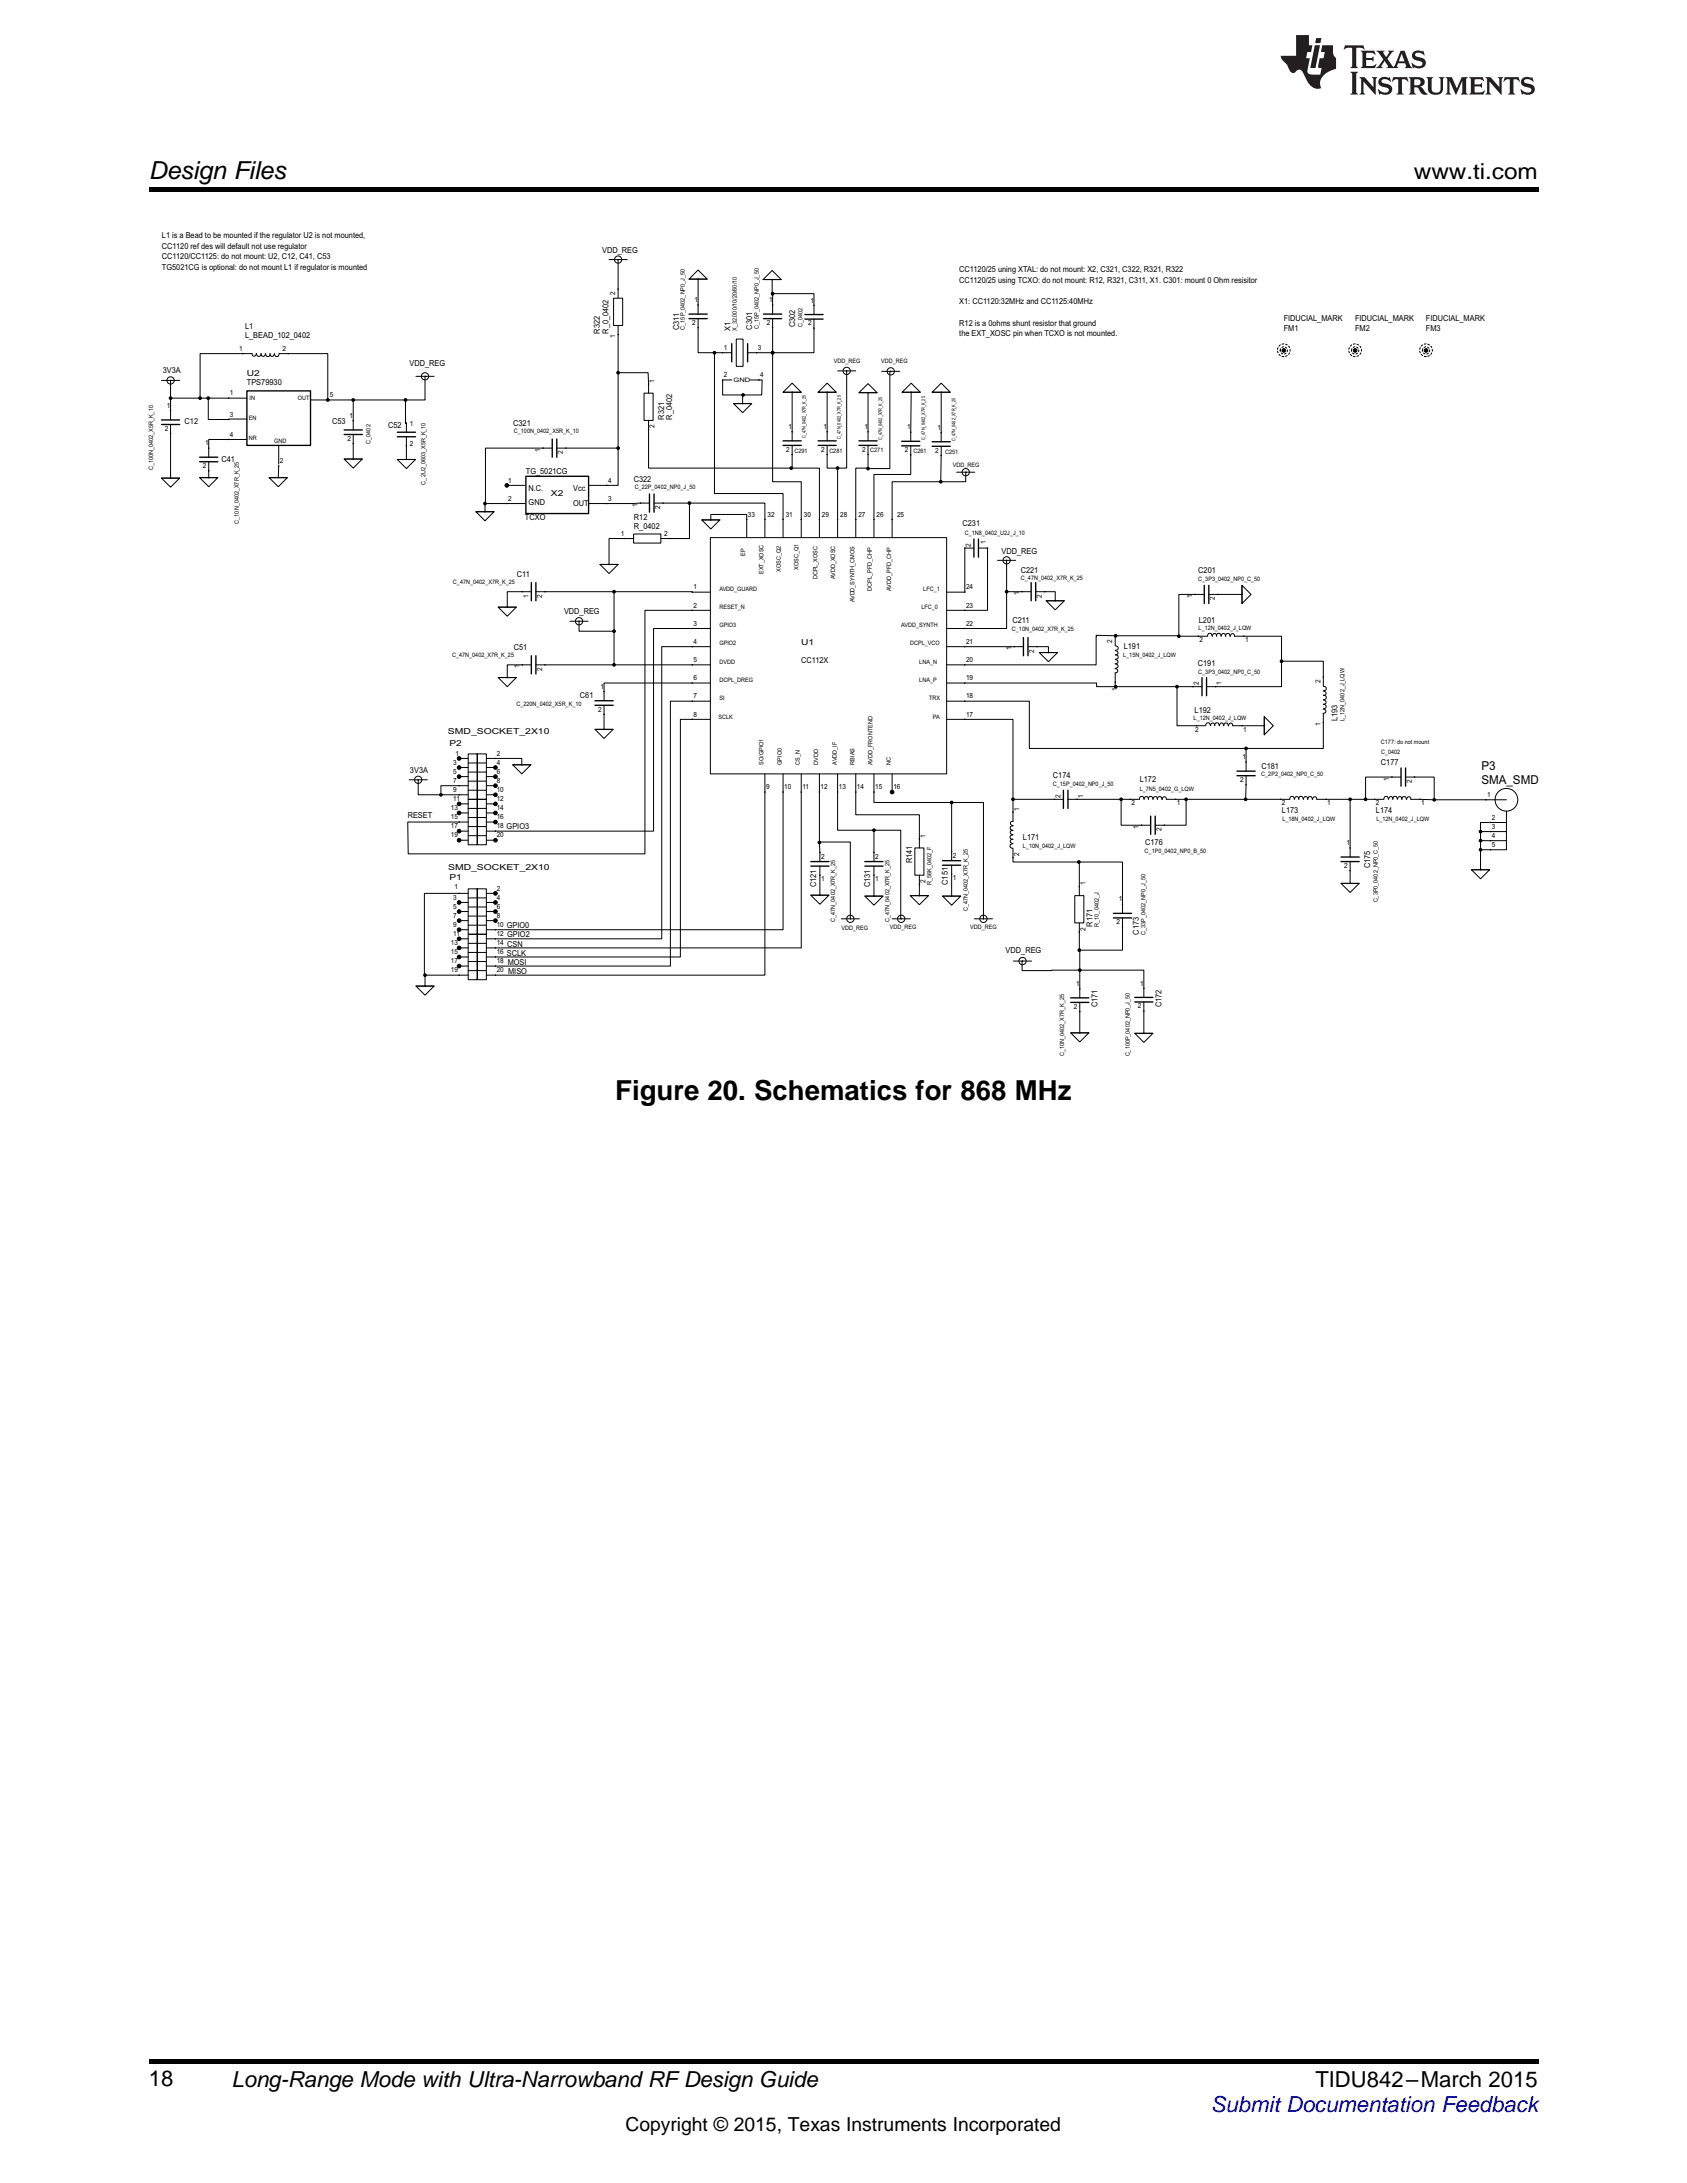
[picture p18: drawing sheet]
<svg xmlns="http://www.w3.org/2000/svg" width="216mm" height="279mm" viewBox="0 0 216 279" stroke-linecap="round" stroke-linejoin="round" font-family="sans-serif">
<defs><g id="words">
<text font-size="3.5" x="78.7" y="140.8">Figure 20. Schematics for 868 MHz</text>
<text font-size="3.2" x="19" y="23">Design Files</text>
<g font-size="2.8">
<text x="180.9" y="23">www.ti.com</text>
<text x="19" y="267">18</text>
<text x="29.6" y="267.1">Long-Range Mode with Ultra-Narrowband RF Design Guide</text>
<text x="168.3" y="267.1">TIDU842–March 2015</text>
</g>
<text font-size="2.8" fill="#00f" x="155" y="270.4">Submit Documentation Feedback</text>
<text font-size="2.5" x="80" y="272.7">Copyright © 2015, Texas Instruments Incorporated</text>
<g font-size="1.6">
<text x="189.6" y="98.5">P3</text>
<text x="189.6" y="100.3">SMA_SMD</text>
</g>
<g font-size="1">
<text x="20.7" y="30.4">L1 is a Bead to be mounted if the regulator U2 is not mounted,</text>
<text x="20.7" y="31.8">CC1120 ref des will default not use regulator</text>
<text x="20.7" y="33.2">CC1120/CC1125: do not mount: U2, C12, C41, C53</text>
<text x="20.7" y="34.6">TG5021CG is optional: do not mount L1 if regulator is mounted</text>
<text x="77.1" y="32.4">VDD_REG</text>
<text x="122.8" y="34.8">CC1120/25 uning XTAL: do not mount: X2, C321, C322, R321, R322</text>
<text x="101.8" y="41.9" transform="rotate(-90 101.8 41.9)">C302</text>
<text x="122.8" y="36.2">CC1120/25 using TCXO: do not mount: R12, R321, C311, X1. C301: mount 0 Ohm resisitor</text>
<text x="122.8" y="38.9">X1: CC1120:32MHz and CC1125:40MHz</text>
<text x="122.8" y="41.7">R12 is a 0ohms shunt resistor that ground</text>
<text x="164.3" y="41.1">FIDUCIAL_MARK</text>
<text x="173.4" y="41.1">FIDUCIAL_MARK</text>
<text x="182.5" y="41.1">FIDUCIAL_MARK</text>
<text x="20.8" y="47.7">3V3A</text>
<text x="31.4" y="42.1">L1</text>
<text x="31.4" y="43.3">L_BEAD_102_0402</text>
<text x="52.4" y="46.8">VDD_REG</text>
<text x="76.8" y="42.7" transform="rotate(-90 76.8 42.7)">R322</text>
<text x="77.9" y="42.7" transform="rotate(-90 77.9 42.7)">R_0_0402</text>
<text x="86.9" y="42.2" transform="rotate(-90 86.9 42.2)">C311</text>
<text x="93.5" y="42.4" transform="rotate(-90 93.5 42.4)">X1</text>
<text x="96.3" y="42.2" transform="rotate(-90 96.3 42.2)">C301</text>
<text x="122.8" y="43">the EXT_XOSC pin when TCXO is not mounted.</text>
<text x="164.3" y="42.3">FM1</text>
<text x="173.4" y="42.3">FM2</text>
<text x="182.5" y="42.3">FM3</text>
<text x="31.6" y="48.1">U2</text>
<text x="31.6" y="49.2">TPS79930</text>
<text x="85" y="53.7" transform="rotate(-90 85 53.7)">R321</text>
<text x="86" y="53.7" transform="rotate(-90 86 53.7)">R_0402</text>
<text x="23.6" y="54.2">C12</text>
<text x="28.3" y="59.2">C41</text>
<text x="42.5" y="54.2">C53</text>
<text x="49.7" y="54.8">C52</text>
<text x="65.7" y="54.6">C321</text>
<text x="67.3" y="60.6">TG_5021CG</text>
<text x="67.6" y="62.8">N.C.</text>
<text x="67.6" y="64.7">GND</text>
<text x="70.5" y="63.5">X2</text>
<text x="73.3" y="62.8">Vcc</text>
<text x="73.3" y="64.8">OUT</text>
<text x="81.1" y="61.7">C322</text>
<text x="67.2" y="66.6">TCXO</text>
<text x="81.1" y="66.6">R12</text>
<text x="81.1" y="67.7">R_0402</text>
<text x="123.2" y="67.3">C231</text>
<text x="128.2" y="70.9">VDD_REG</text>
<text x="66.1" y="73.9">C11</text>
<text x="130.6" y="73.4">C221</text>
<text x="153.4" y="73.3">C201</text>
<text x="65.8" y="83.2">C51</text>
<text x="72.2" y="78.6">VDD_REG</text>
<text x="102.5" y="82.5">U1</text>
<text x="129.6" y="79.8">C211</text>
<text x="143.8" y="83.1">L191</text>
<text x="153.4" y="79.7">L201</text>
<text x="74.2" y="89.3">C61</text>
<text x="102.5" y="84.9">CC112X</text>
<text x="153.3" y="85.2">C191</text>
<text x="57.3" y="93.9">SMD_SOCKET_2X10</text>
<text x="57.5" y="95.4">P2</text>
<text x="152.9" y="91.2">L192</text>
<text x="171.2" y="92.3" transform="rotate(-90 171.2 92.3)">L193</text>
<text x="52.5" y="98.9">3V3A</text>
<text x="134.7" y="99.6">C174</text>
<text x="145.9" y="100">L172</text>
<text x="161.4" y="98.4">C181</text>
<text x="176.7" y="97.9">C177</text>
<text x="52.2" y="104.7">RESET</text>
<text x="64.8" y="106.2">GPIO3</text>
<text x="130.9" y="107.5">L171</text>
<text x="164.1" y="104.1">L173</text>
<text x="176.1" y="104.1">L174</text>
<text x="57.4" y="111.3">SMD_SOCKET_2X10</text>
<text x="57.5" y="112.7">P1</text>
<text x="104.5" y="113.5" transform="rotate(-90 104.5 113.5)">C121</text>
<text x="111.4" y="113.5" transform="rotate(-90 111.4 113.5)">C131</text>
<text x="116.7" y="110.5" transform="rotate(-90 116.7 110.5)">R141</text>
<text x="121.3" y="113.3" transform="rotate(-90 121.3 113.3)">C151</text>
<text x="146.6" y="108.2">C176</text>
<text x="175.3" y="111.1" transform="rotate(-90 175.3 111.1)">C175</text>
<text x="64.9" y="118.8">GPIO0</text>
<text x="64.9" y="119.9">GPIO2</text>
<text x="139.8" y="118.6" transform="rotate(-90 139.8 118.6)">R171</text>
<text x="145.7" y="119.6" transform="rotate(-90 145.7 119.6)">C173</text>
<text x="64.9" y="122.3">SCLK</text>
<text x="64.9" y="121.2">CSN</text>
<text x="65" y="123.5">MOSI</text>
<text x="65" y="124.6">MISO</text>
<text x="128.7" y="122">VDD_REG</text>
<text x="140.5" y="128.9" transform="rotate(-90 140.5 128.9)">C171</text>
<text x="148.7" y="128.9" transform="rotate(-90 148.7 128.9)">C172</text>
</g>
<g font-size=".9">
<text x="78.7" y="37.8" transform="rotate(-90 78.7 37.8)">2</text>
<text x="88.6" y="41.6">2</text>
<text x="88.9" y="38.7">1</text>
<text x="98.1" y="41.6">2</text>
<text x="98.4" y="38.7">1</text>
<text x="103.4" y="41.6">2</text>
<text x="103.7" y="38.7">1</text>
<text x="30.6" y="44.9">1</text>
<text x="36.1" y="44.9">2</text>
<text x="78.7" y="43.3" transform="rotate(-90 78.7 43.3)">1</text>
<text x="92.6" y="44.8">1</text>
<text x="97" y="44.8">3</text>
<text x="21.4" y="52.2">1</text>
<text x="29.4" y="50.6">1</text>
<text x="29.4" y="53.3">3</text>
<text x="42.2" y="50.8">5</text>
<text x="44.7" y="53.5">1</text>
<text x="83.8" y="49" transform="rotate(-90 83.8 49)">1</text>
<text x="92.6" y="48.3">2</text>
<text x="97.3" y="48.3">4</text>
<text x="21.1" y="55.1">2</text>
<text x="26" y="59.9">2</text>
<text x="26.3" y="57">1</text>
<text x="29.4" y="55.9">4</text>
<text x="35.8" y="59.3">2</text>
<text x="44.5" y="56.4">2</text>
<text x="52.5" y="54.5">1</text>
<text x="52.5" y="57.1">2</text>
<text x="69.1" y="57.8" transform="rotate(-90 69.1 57.8)">1</text>
<text x="72.1" y="58.1" transform="rotate(-90 72.1 58.1)">2</text>
<text x="83.8" y="54.8" transform="rotate(-90 83.8 54.8)">2</text>
<text x="100.6" y="57.8">2</text>
<text x="100.9" y="54.9">1</text>
<text x="105.1" y="57.8">2</text>
<text x="105.4" y="54.9">1</text>
<text x="110.3" y="57.8">2</text>
<text x="110.6" y="54.9">1</text>
<text x="115.8" y="57.9">2</text>
<text x="116.1" y="55">1</text>
<text x="119.7" y="57.9">2</text>
<text x="120" y="55">1</text>
<text x="65" y="61.8">1</text>
<text x="65" y="64.1">2</text>
<text x="77.8" y="64.1">3</text>
<text x="77.8" y="61.8">4</text>
<text x="81.6" y="64.9" transform="rotate(-90 81.6 64.9)">1</text>
<text x="84.5" y="65.1" transform="rotate(-90 84.5 65.1)">2</text>
<text x="79.5" y="68.6">1</text>
<text x="85" y="68.6">2</text>
<text x="95.7" y="66.1">33</text>
<text x="98.2" y="66.1">32</text>
<text x="100.5" y="66.1">31</text>
<text x="102.9" y="66.1">30</text>
<text x="105.2" y="66.1">29</text>
<text x="107.5" y="66.1">28</text>
<text x="109.9" y="66.1">27</text>
<text x="112.2" y="66.1">26</text>
<text x="114.8" y="66.1">25</text>
<text x="124.2" y="70" transform="rotate(-90 124.2 70)">2</text>
<text x="126.2" y="69.7" transform="rotate(-90 126.2 69.7)">1</text>
<text x="67.6" y="76.6" transform="rotate(-90 67.6 76.6)">1</text>
<text x="69.4" y="76.5" transform="rotate(-90 69.4 76.5)">2</text>
<text x="88.7" y="75.4">1</text>
<text x="88.7" y="77.8">2</text>
<text x="123.6" y="77.8">23</text>
<text x="123.6" y="75.4">24</text>
<text x="130.4" y="76.2" transform="rotate(-90 130.4 76.2)">1</text>
<text x="133.3" y="76.5" transform="rotate(-90 133.3 76.5)">2</text>
<text x="152.6" y="76.5" transform="rotate(-90 152.6 76.5)">1</text>
<text x="155.5" y="76.8" transform="rotate(-90 155.5 76.8)">2</text>
<text x="88.7" y="80.1">3</text>
<text x="88.7" y="82.4">4</text>
<text x="123.6" y="82.4">21</text>
<text x="123.6" y="80.1">22</text>
<text x="129.4" y="83.2" transform="rotate(-90 129.4 83.2)">1</text>
<text x="132.3" y="83.5" transform="rotate(-90 132.3 83.5)">2</text>
<text x="142.4" y="82.2" transform="rotate(-90 142.4 82.2)">2</text>
<text x="153.5" y="82.2">2</text>
<text x="159.3" y="82.2">1</text>
<text x="66.5" y="85.6" transform="rotate(-90 66.5 85.6)">1</text>
<text x="69.4" y="85.8" transform="rotate(-90 69.4 85.8)">2</text>
<text x="76.8" y="88.2">1</text>
<text x="88.7" y="84.7">5</text>
<text x="88.7" y="87.1">6</text>
<text x="88.7" y="89.4">7</text>
<text x="123.6" y="89.4">18</text>
<text x="123.6" y="87.1">19</text>
<text x="123.6" y="84.7">20</text>
<text x="143" y="88.4" transform="rotate(-90 143 88.4)">1</text>
<text x="153.4" y="87.7" transform="rotate(-90 153.4 87.7)">2</text>
<text x="156.3" y="87.7" transform="rotate(-90 156.3 87.7)">1</text>
<text x="169" y="87.4" transform="rotate(-90 169 87.4)">2</text>
<text x="76.6" y="91.1">2</text>
<text x="88.7" y="91.7">8</text>
<text x="123.6" y="91.7">17</text>
<text x="152.9" y="93.7">2</text>
<text x="159.1" y="93.7">1</text>
<text x="169" y="92.9" transform="rotate(-90 169 92.9)">1</text>
<text x="58" y="97.9">3</text>
<text x="58" y="99">5</text>
<text x="58" y="100.2">7</text>
<text x="58" y="101.4">9</text>
<text x="58.3" y="96.7">1</text>
<text x="63.6" y="96.7">2</text>
<text x="63.6" y="97.9">4</text>
<text x="63.6" y="99">6</text>
<text x="63.6" y="100.2">8</text>
<text x="63.6" y="101.4">10</text>
<text x="98" y="101">9</text>
<text x="100.4" y="101">10</text>
<text x="102.7" y="101">11</text>
<text x="105" y="101">12</text>
<text x="107.4" y="101">13</text>
<text x="109.6" y="101">14</text>
<text x="112" y="101">15</text>
<text x="114.3" y="101">16</text>
<text x="158.7" y="100.1">2</text>
<text x="159" y="97.2">1</text>
<text x="177.8" y="99.9" transform="rotate(-90 177.8 99.9)">1</text>
<text x="180.7" y="100.2" transform="rotate(-90 180.7 100.2)">2</text>
<text x="57.7" y="107.2">19</text>
<text x="57.7" y="103.7">13</text>
<text x="57.7" y="104.9">15</text>
<text x="57.7" y="106">17</text>
<text x="58" y="102.5">11</text>
<text x="63.6" y="102.5">12</text>
<text x="63.6" y="104.9">16</text>
<text x="63.6" y="106">18</text>
<text x="63.6" y="107.2">20</text>
<text x="63.6" y="103.7">14</text>
<text x="118.4" y="107.2" transform="rotate(-90 118.4 107.2)">1</text>
<text x="130.4" y="103.8" transform="rotate(-90 130.4 103.8)">1</text>
<text x="135.7" y="102.1" transform="rotate(-90 135.7 102.1)">2</text>
<text x="138.6" y="102.1" transform="rotate(-90 138.6 102.1)">1</text>
<text x="144.8" y="103.1">2</text>
<text x="145.7" y="106.1" transform="rotate(-90 145.7 106.1)">1</text>
<text x="148.6" y="106.4" transform="rotate(-90 148.6 106.4)">2</text>
<text x="150.6" y="103.1">1</text>
<text x="164" y="103.1">2</text>
<text x="169.9" y="103.1">1</text>
<text x="176.1" y="103.1">2</text>
<text x="181.9" y="103.1">1</text>
<text x="190.3" y="102">1</text>
<text x="190.9" y="104.9">2</text>
<text x="190.9" y="106.1">3</text>
<text x="190.9" y="107.2">4</text>
<text x="58.2" y="113.8">1</text>
<text x="63.6" y="114">2</text>
<text x="105.1" y="112.8">1</text>
<text x="105.1" y="109.9">2</text>
<text x="112" y="112.8">1</text>
<text x="112" y="109.9">2</text>
<text x="118.4" y="113" transform="rotate(-90 118.4 113)">2</text>
<text x="121.9" y="112.7">1</text>
<text x="121.9" y="109.8">2</text>
<text x="130.4" y="109.6" transform="rotate(-90 130.4 109.6)">2</text>
<text x="138.9" y="113.3" transform="rotate(-90 138.9 113.3)">1</text>
<text x="172" y="111.1">2</text>
<text x="172.3" y="108.2">1</text>
<text x="190.9" y="108.4">5</text>
<text x="58" y="115.1">3</text>
<text x="58" y="116.3">5</text>
<text x="58" y="117.5">7</text>
<text x="58" y="118.6">9</text>
<text x="58" y="119.8">11</text>
<text x="63.6" y="115.1">4</text>
<text x="63.6" y="116.3">6</text>
<text x="63.6" y="117.5">8</text>
<text x="63.6" y="118.6">10</text>
<text x="63.6" y="119.8">12</text>
<text x="138.9" y="119.1" transform="rotate(-90 138.9 119.1)">2</text>
<text x="142.9" y="118.3">2</text>
<text x="143.2" y="115.4">1</text>
<text x="57.7" y="124.4">19</text>
<text x="57.7" y="121">13</text>
<text x="57.7" y="122.1">15</text>
<text x="57.7" y="123.3">17</text>
<text x="63.6" y="122.1">16</text>
<text x="63.6" y="123.3">18</text>
<text x="63.6" y="124.4">20</text>
<text x="63.6" y="121">14</text>
<text x="137.4" y="129.1">2</text>
<text x="137.7" y="126.2">1</text>
<text x="145.6" y="129">2</text>
<text x="145.9" y="126.1">1</text>
</g>
<g font-size=".8">
<text x="102.7" y="41.9" transform="rotate(-90 102.7 41.9)">C_0402</text>
<text x="87.7" y="42.2" transform="rotate(-90 87.7 42.2)">C_15P_0402_NP0_J_50</text>
<text x="94.3" y="42.4" transform="rotate(-90 94.3 42.4)">X_32.000/10/20/60/10</text>
<text x="97.1" y="42.1" transform="rotate(-90 97.1 42.1)">C_15P_0402_NP0_J_50</text>
<text x="106.7" y="46.5">VDD_REG</text>
<text x="112.8" y="46.4">VDD_REG</text>
<text x="31.8" y="53.8">EN</text>
<text x="31.9" y="51.1">IN</text>
<text x="38.1" y="51.3">OUT</text>
<text x="93.9" y="48.9">GND</text>
<text x="31.8" y="56.4">NR</text>
<text x="35.1" y="56.7">GND</text>
<text x="47.4" y="56.8" transform="rotate(-90 47.4 56.8)">C_0402</text>
<text x="65.8" y="55.4">C_100N_0402_X5R_K_10</text>
<text x="101.7" y="58">C291</text>
<text x="106.1" y="57.9">C281</text>
<text x="111.4" y="57.9">C271</text>
<text x="116.9" y="58">C261</text>
<text x="121" y="58.1">C251</text>
<text x="122" y="59.7">VDD_REG</text>
<text x="19.6" y="60.2" transform="rotate(-90 19.6 60.2)">C_100N_0402_X5R_K_10</text>
<text x="54.5" y="62" transform="rotate(-90 54.5 62)">C_2U2_0603_X5R_K_10</text>
<text x="81.2" y="62.6">C_22P_0402_NP0_J_50</text>
<text x="30.6" y="67" transform="rotate(-90 30.6 67)">C_10N_0402_X7R_K_25</text>
<text x="95.4" y="71.1" transform="rotate(-90 95.4 71.1)">EP</text>
<text x="123.5" y="68.4">C_1N8_0402_U2J_J_10</text>
<text x="58" y="74.8">C_47N_0402_X7R_K_25</text>
<text x="92.1" y="75.6">AVDD_GUARD</text>
<text x="92.1" y="77.9">RESET_N</text>
<text x="97.7" y="73.5" transform="rotate(-90 97.7 73.5)">EXT_XOSC</text>
<text x="99.9" y="73.1" transform="rotate(-90 99.9 73.1)">XOSC_Q2</text>
<text x="102.2" y="72.9" transform="rotate(-90 102.2 72.9)">XOSC_Q1</text>
<text x="104.6" y="74.1" transform="rotate(-90 104.6 74.1)">DCPL_XOSC</text>
<text x="106.9" y="74.1" transform="rotate(-90 106.9 74.1)">AVDD_XOSC</text>
<text x="109.3" y="77.1" transform="rotate(-90 109.3 77.1)">AVDD_SYNTH_CMOS</text>
<text x="111.6" y="75.6" transform="rotate(-90 111.6 75.6)">DCPL_PFD_CHP</text>
<text x="114" y="75.6" transform="rotate(-90 114 75.6)">AVDD_PFD_CHP</text>
<text x="117.9" y="77.9">LFC_0</text>
<text x="118.2" y="75.7">LFC_1</text>
<text x="130.7" y="74.2">C_47N_0402_X7R_K_25</text>
<text x="153.4" y="74.3">C_3P3_0402_NP0_C_50</text>
<text x="92.1" y="80.3">GPIO3</text>
<text x="92.1" y="82.6">GPIO2</text>
<text x="115.3" y="80.3">AVDD_SYNTH</text>
<text x="116.5" y="82.6">DCPL_VCO</text>
<text x="129.5" y="80.8">C_10N_0402_X7R_K_25</text>
<text x="153.4" y="80.6">L_12N_0402_J_LQW</text>
<text x="57.9" y="84.1">C_47N_0402_X7R_K_25</text>
<text x="92.1" y="84.9">DVDD</text>
<text x="92.1" y="89.6">SI</text>
<text x="92.1" y="87.3">DCPL_DREG</text>
<text x="117.7" y="84.9">LNA_N</text>
<text x="117.7" y="87.3">LNA_P</text>
<text x="118.9" y="89.5">TRX</text>
<text x="143.7" y="84.1">L_15N_0402_J_LQW</text>
<text x="153.4" y="86.2">C_3P3_0402_NP0_C_50</text>
<text x="66.1" y="90.3">C_220N_0402_X5R_K_10</text>
<text x="92" y="92">SCLK</text>
<text x="119.4" y="92">PA</text>
<text x="152.8" y="92.1">L_12N_0402_J_LQW</text>
<text x="172.1" y="92.3" transform="rotate(-90 172.1 92.3)">L_12N_0402_J_LQW</text>
<text x="176.7" y="95.3">C177: do not mount</text>
<text x="97.7" y="97.9" transform="rotate(-90 97.7 97.9)">SO/GPIO1</text>
<text x="100" y="97.9" transform="rotate(-90 100 97.9)">GPIO0</text>
<text x="102.4" y="97.9" transform="rotate(-90 102.4 97.9)">CS_N</text>
<text x="104.7" y="97.9" transform="rotate(-90 104.7 97.9)">DVDD</text>
<text x="107.1" y="97.9" transform="rotate(-90 107.1 97.9)">AVDD_IF</text>
<text x="109.3" y="97.9" transform="rotate(-90 109.3 97.9)">RBIAS</text>
<text x="111.7" y="97.9" transform="rotate(-90 111.7 97.9)">AVDD_FRONTEND</text>
<text x="114" y="97.9" transform="rotate(-90 114 97.9)">NC</text>
<text x="134.7" y="100.6">C_15P_0402_NP0_J_50</text>
<text x="145.9" y="101.3">L_7N5_0402_G_LQW</text>
<text x="161.4" y="99.3">C_2P2_0402_NP0_C_50</text>
<text x="176.8" y="96.6">C_0402</text>
<text x="164.1" y="105.1">L_18N_0402_J_LQW</text>
<text x="176.1" y="105.1">L_12N_0402_J_LQW</text>
<text x="119.2" y="113.3" transform="rotate(-90 119.2 113.3)">R_56K_0402_F</text>
<text x="130.9" y="108.5">L_10N_0402_J_LQW</text>
<text x="146.5" y="109.2">C_1P0_0402_NP0_B_50</text>
<text x="106.9" y="118" transform="rotate(-90 106.9 118)">C_47N_0402_X7R_K_25</text>
<text x="107.7" y="119">VDD_REG</text>
<text x="113.8" y="118" transform="rotate(-90 113.8 118)">C_47N_0402_X7R_K_25</text>
<text x="113.9" y="118.9">VDD_REG</text>
<text x="123.9" y="116.6" transform="rotate(-90 123.9 116.6)">C_47N_0402_X7R_K_25</text>
<text x="124.2" y="118.9">VDD_REG</text>
<text x="140.6" y="118.6" transform="rotate(-90 140.6 118.6)">R_10_0402_J</text>
<text x="146.6" y="119.6" transform="rotate(-90 146.6 119.6)">C_33P_0402_NP0_J_50</text>
<text x="176.3" y="115.5" transform="rotate(-90 176.3 115.5)">C_3P0_0402_NP0_C_50</text>
<text x="136.2" y="135.2" transform="rotate(-90 136.2 135.2)">C_10N_0402_X7R_K_25</text>
<text x="144.6" y="135.2" transform="rotate(-90 144.6 135.2)">C_100P_0402_NP0_J_50</text>
</g>
<g font-size=".6">
<text x="103.1" y="56.1" transform="rotate(-90 103.1 56.1)">C_47N_0402_X7R_K_25</text>
<text x="107.6" y="56.1" transform="rotate(-90 107.6 56.1)">C_47N_0402_X7R_K_25</text>
<text x="112.9" y="56.3" transform="rotate(-90 112.9 56.3)">C_47N_0402_X7R_K_25</text>
<text x="118.4" y="56.3" transform="rotate(-90 118.4 56.3)">C_47N_0402_X7R_K_25</text>
<text x="122.3" y="56.4" transform="rotate(-90 122.3 56.4)">C_47N_0402_X7R_K_25</text>
</g>
</g></defs>
<path d="M19 24h177.8v.6h-177.8zM19 263.5h177.8v.6h-177.8z" fill="#000"/>
<g fill="none" stroke="#000" stroke-width=".13">
<path d="M77.9 33.2h2.4M78.5 38.2h1.2v3.5h-1.2zM79.1 33.2v5M88.2 35.7h2.3M89.3 34.6l1.2 1.1h-2.3zM89.3 35.7v4.5M97.7 35.8l1.1-1.2 1.2 1.2zM97.7 35.8h2.3M98.8 35.8v2l.1-.2h5.3v2.7M98.9 37.6v2.6M20.7 48.7h2.3M21.8 48.7v5"/>
<path d="M21.8 54.3v6.9M21.8 51h9.8M26.7 51v2.7h2.6M26.7 59.1v2M29.3 53.6h2.3M31.6 56.3h-4.9v2.2M32.2 45.3h-6.6v5.7M32.3 45.2v.1a.26 .26 0 0 0 .1 .3 .26 .26 0 0 0 .3-.1l.1-.3M32.8 45.3v.1a.28 .28 0 0 0 .2 .2 .28 .28 0 0 0 .3 0l.1-.3M33.4 45.3v.1a.26 .26 0 0 0 .2 .2 .26 .26 0 0 0 .2 0l.2-.3M35.1 45.3l-.1 .3a.27 .27 0 0 1-.3 0 .27 .27 0 0 1-.1-.3l-.1 .3h-.1a.27 .27 0 0 1-.3 0 .27 .27 0 0 1-.1-.3M35.1 45.3v.1a.28 .28 0 0 0 .2 .2 .28 .28 0 0 0 .3 0l.1-.3"/>
<path d="M35.7 59.6l-.1 1.5M35.7 57.1v2.3M35.7 45.3h6.2v5.9M39.7 51.2h12.2M44 58.8h2.4l-1.2 1.1zM44 58.8h2.4M45.2 51.2v3.8M45.2 55.6v3.2M50.8 58.8h2.4l-1.2 1.2zM50.8 58.8h2.4M51.9 51.2v3h.1v1.1M52 55.9v2.9"/>
<path d="M53.2 48.2h2.4M54.4 48.2v3h-2.5M70.7 57.4h-8.6v7M71.3 57.4h7.8M79.1 57.4v4.7h-3.8M79.1 47.7h3.8l.1 2.6M79.1 41.7v15.7M82.4 50.3h1.2v3.5h-1.2zM83 53.8v6.1h18.3M89.3 40.8v4.3h2.1M91.4 45.1v18.1h8.8v5.6M91.4 45.1h2.2"/>
<path d="M93.6 48.6h-1.1v2h2.6M93.9 51.7h2.3l-1.2 1.1zM93.9 51.7h2.3M94.2 43.4h.9v3.5h-.9zM95.1 50.6l-.1 1.1M95.7 45.1h3.2M96 48.6h1.5v2h-2.4M98.9 45.1h.1M98.9 45.1v16.6h3.6v7.1M98.9 40.8v4.3M100.2 50.2h2.3M101.3 59.9h3.6v8.9"/>
<path d="M101.4 49l1.1 1.2h-2.3zM101.4 57v2.9h-.1M101.4 50.2v6.2M104.2 40.8v4.3h-5.3M104.7 50.2l1.2-1.2 1.1 1.2zM104.7 50.2h2.3M105.9 57v2.9h1.3M105.9 50.2v6.2M107.2 59.9v8.9M107.2 47.5h2.3M108.4 47.5v12.4h-1.2M109.9 50.3h2.4"/>
<path d="M111.1 49.1l1.2 1.2h-2.4zM111.1 60l-1.6-.1v8.9M111.1 50.3v6.1M111.1 57v3M112.8 47.5h2.4M114 47.5h-.1v12.5h-2.8M115.5 50.2l1.1-1.2 1.2 1.2zM115.5 50.2h2.3M116.6 57.1v3.6h-4.8v8.1M116.6 50.2v6.3M119.3 50.2h2.3M120.5 49l1.1 1.2h-2.3z"/>
<path d="M120.5 57.1l-.1 4.6M120.5 50.2v6.3M20.7 61.2h2.3l-1.2 1.2zM20.7 61.2h2.3M25.6 61.1h2.3l-1.2 1.2zM25.6 61.1h2.3M34.4 61.1h2.4l-1.2 1.2zM34.4 61.1h2.4M60.9 65.5h2.3l-1.1 1.2zM60.9 65.5h2.3M62.1 64.4v1.1M62.1 64.4h5.1"/>
<path d="M63.8 77.7h2.3l-1.2 1.2zM63.8 77.7h2.3M64.9 62.1h2.3M68 75.7h-3.1v2M68.6 75.7h10M72.9 79.5h2.4M74.1 79.5v1.3h4.5M76.8 72.2h2.3l-1.2 1.2zM76.8 72.2h2.3M78.6 75.7l12.3 .1M78.6 75.7v9.4M81.1 68.3h3.5v1.2h-3.5z"/>
<path d="M81.1 68.9h-3.2v3.3M83.1 64.4h-7.8M83.7 64.4h4.5M88.2 64.4v4.5h-3.6M88.2 64.4h9.7v4.4M89.8 66.5h2.3l-1.1 1.2zM89.8 66.5h2.3M90.9 68.8h30.3v30.2h-30.3zM90.9 78.1h-8.4v31.2h-30.3v-4.1h7.7M91 66.5v-.7h4.6v3M120.4 61.7h-6.2v7.1M122.4 60.4h2.4"/>
<path d="M123.6 60.4v1.3h-3.2M124.6 70.1h-1.1v5.7h-2.3M125.2 70.1h1.2v8h-5.2M127.7 71.7h2.3M128.8 75.7v4.7h-7.6M128.8 75.7h3.2M128.8 71.7v4M132.5 75.7h2.5v1.2M133.9 76.9h2.3l-1.2 1.2zM133.9 76.9h2.3M154.1 76.1h-3.2v5.3M154.7 76.1h4.2"/>
<path d="M158.9 74.9l1.2 1.2-1.2 1.1zM158.9 74.9v2.3M52.4 99.8h2.3M53.5 99.8v1.9h2.9M58.8 97.1h1.1M58.8 98.2h1.1M58.8 99.4h1.1M59.9 96.5h1.2v5.8h-1.2zM59.9 97.7h2.3M59.9 98.8h2.3M59.9 100h2.3M61.1 96.5h1.1v5.8h-1.1z"/>
<path d="M62.2 97.1h4.6v.8M62.2 98.2h1.2M62.2 99.4h1.2M63.8 86.7h2.3l-1.2 1.2zM63.8 86.7h2.3M65.6 97.9h2.3l-1.1 1.1zM65.6 97.9h2.3M68 85.1h-3.1v1.6M68.6 85.1h22.3M76.1 93.4h2.4l-1.2 1.1zM76.1 93.4h2.4M77.3 90.3v3.1"/>
<path d="M90.9 87.4h-13.6v2.3M90.9 89.7h-5.1v33.9h-23.6M90.9 92.1h-3.8v30.4h-24.9M90.9 82.8h-6.2v37.4h-22.5M90.9 80.4h-7.3v26h-21.4M97.9 99v25.8h-35.7M100.2 99v20h-38M102.5 99v22.3h-40.3M104.9 99v8.8M107.2 99v7.3h4.6M109.5 99v5.3h8.2v4.2M111.8 99v3.7h10"/>
<path d="M114.2 99v2.4M121.2 89.7h10.5v6.1h27.8M121.2 87.4h19.1v.5h2.5M121.2 92.1h8.4v10.2M121.2 82.8h9.8M131.6 82.8h2.6v.7M133 83.5h2.3l-1.1 1.2zM133 83.5h2.3M142.7 85.6l.3 .1a.27 .27 0 0 1 0 .3 .27 .27 0 0 1-.3 .1M142.7 86.1l.1 1.8M142.7 84.4l.3 .1a.27 .27 0 0 1 0 .4 .27 .27 0 0 1-.3 .1M142.7 83.3l.3 .1a.27 .27 0 0 1 0 .3 .27 .27 0 0 1-.3 .1"/>
<path d="M142.7 85l.3 .1 .1 .1a.27 .27 0 0 1-.1 .3 .27 .27 0 0 1-.3 0M142.7 83.8l.3 .1 .1 .1a.27 .27 0 0 1-.1 .3 .27 .27 0 0 1-.3 .1M142.7 82.7l.3 .1 .1 .1a.27 .27 0 0 1-.1 .3 .27 .27 0 0 1-.3 0M142.8 81.4h8.1M142.8 81.4l-2.5-.1v3.8h-19.1M142.8 87.9h11M142.8 81.4l-.1 1.3M150.6 87.9v5h3.7M150.9 81.4h3.6M154.3 92.9l.1-.3 .1-.1a.27 .27 0 0 1 .3 .1 .27 .27 0 0 1 .1 .3M154.6 81.4v-.3h.2a.27 .27 0 0 1 .2 0 .27 .27 0 0 1 .1 .3M154.9 92.9l.1-.3a.27 .27 0 0 1 .4 0 .27 .27 0 0 1 .1 .3"/>
<path d="M155.2 81.4l.1-.3a.27 .27 0 0 1 .3 0 .27 .27 0 0 1 .1 .3M155.5 92.9l.1-.3 .1-.1a.27 .27 0 0 1 .3 .1 .27 .27 0 0 1 0 .3M155.7 81.4l.1-.3h.1a.27 .27 0 0 1 .3 0 .27 .27 0 0 1 0 .3M156.1 92.9l.1-.3a.27 .27 0 0 1 .3 0 .27 .27 0 0 1 .1 .3l.1-.3 .1-.1a.27 .27 0 0 1 .3 .1 .27 .27 0 0 1 .1 .3M156.3 81.4l.1-.3a.27 .27 0 0 1 .3 0 .27 .27 0 0 1 .1 .3M156.9 81.4v-.3h.2a.27 .27 0 0 1 .2 0 .27 .27 0 0 1 .1 .3M157.2 92.9l.1-.3a.27 .27 0 0 1 .4 0 .27 .27 0 0 1 .1 .3M157.5 81.5l.1-.3a.27 .27 0 0 1 .3-.1 .27 .27 0 0 1 .1 .4M157.8 92.9h4M158 81.4h6v3.2M159.5 95.8v2.9M159.5 99.3l-.1 3"/>
<path d="M161.8 91.7l1.2 1.2-1.2 1.1zM161.8 91.7v2.3M164 84.6h5.4v3.2M164 84.6v3.3h-9.6M169.3 90.8l.3 .1a.27 .27 0 0 1 0 .3 .27 .27 0 0 1-.3 .1M169.4 91.3v4.5h-9.9M169.4 89.6l.3 .1a.27 .27 0 0 1 0 .3 .27 .27 0 0 1-.3 .1M169.4 88.5l.3 .1a.27 .27 0 0 1 0 .3 .27 .27 0 0 1-.3 .1M169.4 90.2h.3v.2a.27 .27 0 0 1-.1 .2 .27 .27 0 0 1-.2 .1M169.4 89l.3 .1v.1a.27 .27 0 0 1 0 .3 .27 .27 0 0 1-.3 0M169.4 87.8l.3 .1v.2a.27 .27 0 0 1 0 .2 .27 .27 0 0 1-.3 .1M179.3 99.5h-4.5v2.8"/>
<path d="M179.9 99.5h3.6v2.9M56.4 101.7h3.5M58.8 115.5h1.1M58.8 116.7h1.1M58.8 117.8h1.1M58.8 119h1.1M58.8 102.9h1.1M58.8 104h1.1M58.8 106.4h1.1M58.8 107.5h1.1M59.9 113.8h1.2v5.8h-1.2zM59.9 119.6h1.2v5.8h-1.2z"/>
<path d="M59.9 102.3h1.2v5.8h-1.2zM59.9 100.6h-3.5v1.1M59.9 114.3h-5.6v10.5h.1M59.9 114.9h2.3M59.9 116.1h2.3M59.9 117.2h2.3M59.9 118.4h2.3M59.9 101.1h2.3M59.9 103.5h2.3M59.9 104.6h2.3M59.9 105.8h2.3M59.9 107h2.3"/>
<path d="M61.1 113.8h1.1v5.8h-1.1zM61.1 119.6h1.1v5.8h-1.1zM61.1 102.3h1.1v5.8h-1.1zM62.2 101.7h1.2M62.2 114.3h1.2M62.2 115.5h1.2M62.2 116.7h1.2M62.2 117.8h1.2M62.2 100.6h1.2M62.2 102.9h1.2M62.2 104h1.2M62.2 105.2h1.2"/>
<path d="M62.2 107.5h1.2M103.8 114.6h2.3l-1.2 1.1zM103.8 114.6h2.3M104.9 107.8h3.9v9.8M104.9 107.8v2.5M104.9 110.9v3.7M107.7 117.6h2.3M110.7 114.7h2.3l-1.2 1.2zM110.7 114.7h2.3M111.8 106.3h3.5v11.3M111.8 106.3v4M111.8 110.9v3.8"/>
<path d="M114.2 117.6h2.3M116.5 114.6h2.3l-1.1 1.2zM116.5 114.6h2.3M117.1 108.5h1.1v3.5h-1.1zM117.7 112v2.6M120.6 114.7h2.4l-1.2 1.2zM120.6 114.7h2.4M121.8 102.7h4.1v14.9M121.8 102.7v7.5M121.8 110.7v4M124.7 117.6h2.3M129.6 106.9h-.1a.28 .28 0 0 0-.2 .1 .28 .28 0 0 0 0 .3l.3 .1"/>
<path d="M129.6 108h-.1a.28 .28 0 0 0-.2 .2 .28 .28 0 0 0 0 .3l.3 .1M129.6 108.6v1.7h8.5M129.6 106.3h-.1a.26 .26 0 0 0-.2 .1 .26 .26 0 0 0 0 .3l.3 .1M129.6 107.4h-.1a.26 .26 0 0 0-.2 .2 .26 .26 0 0 0 0 .2l.3 .2M129.6 105.7h-.1a.28 .28 0 0 0-.2 .2 .28 .28 0 0 0 0 .3l.3 .1M129.6 102.3v2.8M129.6 102.3h6.5M129.7 105.1h-.1a.26 .26 0 0 0-.3 .2 .26 .26 0 0 0 .1 .2l.3 .2M136.7 102.3h9.1M137.5 114.6h1.2v3.5h-1.2zM138.1 114.6v-4.3h5.6v6.6M138.1 118.1v3.5"/>
<path d="M143.5 102.3v3.3h3.8M143.7 117.5v4.1h-5.6M145.8 102.3l.1-.3 .1-.1a.27 .27 0 0 1 .3 .1 .27 .27 0 0 1 .1 .3M146.4 102.3l.2-.3a.27 .27 0 0 1 .3 0 .27 .27 0 0 1 .1 .3M147 102.3l.1-.3 .1-.1a.27 .27 0 0 1 .3 .1 .27 .27 0 0 1 0 .3M147.6 102.3l.1-.3a.27 .27 0 0 1 .3 0 .27 .27 0 0 1 .1 .3M148.1 102.3l.1-.3h.1a.27 .27 0 0 1 .3 0 .27 .27 0 0 1 .1 .3M151.8 102.3v3.3h-4M165.1 102.3h-15.8v-.1a.26 .26 0 0 0-.2-.2 .26 .26 0 0 0-.2 0l-.2 .3M165.1 102.3l.1-.3 .1-.1a.27 .27 0 0 1 .3 .1 .27 .27 0 0 1 0 .3M165.7 102.3l.1-.3a.27 .27 0 0 1 .3 0 .27 .27 0 0 1 .1 .3M166.2 102.3l.1-.3 .1-.1a.27 .27 0 0 1 .3 .1 .27 .27 0 0 1 .1 .3"/>
<path d="M166.8 102.3l.1-.3a.27 .27 0 0 1 .4 0 .27 .27 0 0 1 .1 .3l.1-.3h.1a.27 .27 0 0 1 .3 0 .27 .27 0 0 1 0 .3M168 102.3l.1-.3a.27 .27 0 0 1 .3 0 .27 .27 0 0 1 .1 .3M168.5 102.3h8.6M171.6 113.1h2.4l-1.2 1.1zM171.6 113.1h2.4M172.8 102.3v7.4M172.8 110.3v2.8M177.1 102.3l.1-.3 .1-.1a.27 .27 0 0 1 .3 .1 .27 .27 0 0 1 .1 .3M177.7 102.3l.1-.3a.27 .27 0 0 1 .4 0 .27 .27 0 0 1 .1 .3M178.3 102.3v-.3l.2-.1a.27 .27 0 0 1 .2 .1 .27 .27 0 0 1 .1 .3M178.9 102.3l.1-.3a.27 .27 0 0 1 .3 0 .27 .27 0 0 1 .1 .3M179.4 102.3l.1-.3h.1a.27 .27 0 0 1 .3 0 .27 .27 0 0 1 .1 .3"/>
<path d="M180 102.3l.1-.3a.27 .27 0 0 1 .4 0 .27 .27 0 0 1 .1 .3M180.6 102.3l2.9 .1M183.5 102.4h9.3M188.3 111.3h2.3l-1.1 1.2zM188.3 111.3h2.3M189.5 107.6v3.7M192.8 103.8v1.5h-3.3v1.1M192.8 105.3v1.1h-3.3v1.2M192.8 106.4v1.2h-3.3M192.8 107.6v1.2h-3.3M53.2 126.2h2.4l-1.2 1.2zM53.2 126.2h2.4"/>
<path d="M54.4 124.8v1.4M54.4 124.8h5.5M58.8 120.2h1.1M58.8 121.3h1.1M58.8 122.5h1.1M58.8 123.6h1.1M59.9 120.7h2.3M59.9 121.9h2.3M59.9 123.1h2.3M59.9 124.2h2.3M129.7 123h2.3M130.9 123l-.1 1.2h7.4"/>
<path d="M137 132.2h2.4l-1.2 1.2zM137 132.2h2.4M138.1 121.6l.1 2.6M138.2 124.2h8.2v3.5M138.2 124.2v3.5M138.2 128.3v3.9M145.2 132.3h2.4l-1.2 1.1zM145.2 132.3h2.4M146.4 128.2v4.1"/>
<circle cx="79.1" cy="33.2" r=".47"/>
<circle cx="79.1" cy="33.2" r=".03"/>
<circle cx="79.1" cy="37" r=".03"/>
<circle cx="89.3" cy="35.7" r=".03"/>
<circle cx="89.3" cy="39" r=".03"/>
<circle cx="98.8" cy="35.8" r=".03"/>
<circle cx="98.9" cy="37.6" r=".17"/>
<circle cx="98.9" cy="39" r=".03"/>
<circle cx="104.2" cy="39.1" r=".03"/>
<circle cx="21.8" cy="48.7" r=".47"/>
<circle cx="21.8" cy="52.6" r=".03"/>
<circle cx="21.8" cy="48.7" r=".03"/>
<circle cx="21.8" cy="55.5" r=".03"/>
<circle cx="21.8" cy="51" r=".17"/>
<circle cx="25.6" cy="51" r=".17"/>
<circle cx="26.7" cy="51" r=".17"/>
<circle cx="26.7" cy="57.4" r=".03"/>
<circle cx="29.3" cy="51" r=".03"/>
<circle cx="29.3" cy="53.7" r=".03"/>
<circle cx="29.3" cy="56.3" r=".03"/>
<circle cx="31.1" cy="45.3" r=".03"/>
<circle cx="35.7" cy="59.6" r=".03"/>
<circle cx="36.9" cy="45.3" r=".03"/>
<circle cx="41.9" cy="51.2" r=".17"/>
<circle cx="42.1" cy="51.2" r=".03"/>
<circle cx="45.2" cy="51.2" r=".17"/>
<circle cx="45.2" cy="56.8" r=".03"/>
<circle cx="45.2" cy="53.9" r=".03"/>
<circle cx="45.2" cy="58.8" r=".03"/>
<circle cx="51.9" cy="51.2" r=".17"/>
<circle cx="52" cy="57.1" r=".03"/>
<circle cx="52" cy="58.8" r=".03"/>
<circle cx="52" cy="54.2" r=".03"/>
<circle cx="54.4" cy="48.2" r=".47"/>
<circle cx="54.4" cy="48.2" r=".03"/>
<circle cx="69.5" cy="57.4" r=".03"/>
<circle cx="72.4" cy="57.4" r=".03"/>
<circle cx="79.1" cy="42.8" r=".03"/>
<circle cx="79.1" cy="47.7" r=".17"/>
<circle cx="79.1" cy="57.4" r=".17"/>
<circle cx="83" cy="49.2" r=".03"/>
<circle cx="83" cy="55" r=".03"/>
<circle cx="89.3" cy="41.9" r=".03"/>
<circle cx="91.4" cy="45.1" r=".17"/>
<circle cx="92.5" cy="48.6" r=".03"/>
<circle cx="92.5" cy="45.1" r=".03"/>
<circle cx="95" cy="51.7" r=".03"/>
<circle cx="95.1" cy="50.6" r=".17"/>
<circle cx="96.8" cy="45.1" r=".03"/>
<circle cx="97.1" cy="48.6" r=".03"/>
<circle cx="98.9" cy="41.9" r=".03"/>
<circle cx="98.9" cy="45.1" r=".17"/>
<circle cx="101.3" cy="59.9" r=".17"/>
<circle cx="101.4" cy="55.3" r=".03"/>
<circle cx="101.4" cy="50.2" r=".03"/>
<circle cx="101.4" cy="58.2" r=".03"/>
<circle cx="104.2" cy="42" r=".03"/>
<circle cx="105.9" cy="55.3" r=".03"/>
<circle cx="105.9" cy="58.2" r=".03"/>
<circle cx="105.9" cy="50.2" r=".03"/>
<circle cx="107.2" cy="59.9" r=".17"/>
<circle cx="108.4" cy="47.5" r=".47"/>
<circle cx="108.4" cy="47.5" r=".03"/>
<circle cx="111.1" cy="60" r=".17"/>
<circle cx="111.1" cy="55.3" r=".03"/>
<circle cx="111.1" cy="58.2" r=".03"/>
<circle cx="111.1" cy="50.3" r=".03"/>
<circle cx="114" cy="47.5" r=".47"/>
<circle cx="114" cy="47.5" r=".03"/>
<circle cx="116.6" cy="55.3" r=".03"/>
<circle cx="116.6" cy="58.2" r=".03"/>
<circle cx="116.6" cy="50.2" r=".03"/>
<circle cx="120.5" cy="55.4" r=".03"/>
<circle cx="120.5" cy="50.2" r=".03"/>
<circle cx="120.5" cy="58.3" r=".03"/>
<circle cx="164.3" cy="44.9" r=".23"/>
<circle cx="173.4" cy="44.9" r=".23"/>
<circle cx="182.5" cy="44.9" r=".23"/>
<circle cx="21.8" cy="61.2" r=".03"/>
<circle cx="26.7" cy="61.1" r=".03"/>
<circle cx="26.7" cy="60.3" r=".03"/>
<circle cx="35.6" cy="61.1" r=".03"/>
<circle cx="62.1" cy="65.5" r=".03"/>
<circle cx="62.1" cy="64.4" r=".17"/>
<circle cx="64.9" cy="62.1" r=".23"/>
<circle cx="64.9" cy="64.4" r=".03"/>
<circle cx="64.9" cy="77.7" r=".03"/>
<circle cx="66.8" cy="75.7" r=".03"/>
<circle cx="69.7" cy="75.7" r=".03"/>
<circle cx="74.1" cy="79.5" r=".47"/>
<circle cx="74.1" cy="79.5" r=".03"/>
<circle cx="77.7" cy="64.4" r=".03"/>
<circle cx="77.7" cy="62.1" r=".03"/>
<circle cx="77.9" cy="72.2" r=".03"/>
<circle cx="78.6" cy="75.7" r=".17"/>
<circle cx="79.9" cy="68.9" r=".03"/>
<circle cx="82" cy="64.4" r=".03"/>
<circle cx="84.9" cy="64.4" r=".03"/>
<circle cx="85.7" cy="68.9" r=".03"/>
<circle cx="88.2" cy="64.4" r=".17"/>
<circle cx="88.6" cy="75.8" r=".03"/>
<circle cx="88.6" cy="78.1" r=".03"/>
<circle cx="91" cy="66.5" r=".03"/>
<circle cx="95.6" cy="66.5" r=".03"/>
<circle cx="97.9" cy="66.5" r=".03"/>
<circle cx="100.2" cy="66.5" r=".03"/>
<circle cx="102.5" cy="66.5" r=".03"/>
<circle cx="104.9" cy="66.5" r=".03"/>
<circle cx="107.2" cy="66.5" r=".03"/>
<circle cx="109.5" cy="66.5" r=".03"/>
<circle cx="111.8" cy="66.5" r=".03"/>
<circle cx="114.2" cy="66.5" r=".03"/>
<circle cx="120.4" cy="61.7" r=".17"/>
<circle cx="123.5" cy="70.1" r=".03"/>
<circle cx="123.5" cy="78.1" r=".03"/>
<circle cx="123.5" cy="75.8" r=".03"/>
<circle cx="123.6" cy="60.4" r=".03"/>
<circle cx="123.6" cy="60.4" r=".47"/>
<circle cx="126.4" cy="70.1" r=".03"/>
<circle cx="128.8" cy="71.7" r=".03"/>
<circle cx="128.8" cy="75.7" r=".17"/>
<circle cx="128.8" cy="71.7" r=".47"/>
<circle cx="130.8" cy="75.7" r=".03"/>
<circle cx="133.7" cy="75.7" r=".03"/>
<circle cx="135" cy="76.9" r=".03"/>
<circle cx="153" cy="76.1" r=".03"/>
<circle cx="155.9" cy="76.1" r=".03"/>
<circle cx="158.9" cy="76.1" r=".03"/>
<circle cx="53.5" cy="99.8" r=".47"/>
<circle cx="53.5" cy="99.8" r=".03"/>
<circle cx="58.8" cy="97.1" r=".23"/>
<circle cx="58.8" cy="99.4" r=".23"/>
<circle cx="58.8" cy="98.2" r=".23"/>
<circle cx="63.4" cy="99.4" r=".23"/>
<circle cx="63.4" cy="97.1" r=".03"/>
<circle cx="63.4" cy="98.2" r=".23"/>
<circle cx="64.9" cy="86.7" r=".03"/>
<circle cx="66.8" cy="97.9" r=".03"/>
<circle cx="66.8" cy="85.1" r=".03"/>
<circle cx="69.7" cy="85.1" r=".03"/>
<circle cx="77.3" cy="91.4" r=".03"/>
<circle cx="77.3" cy="93.4" r=".03"/>
<circle cx="77.3" cy="88.5" r=".03"/>
<circle cx="78.6" cy="80.8" r=".17"/>
<circle cx="78.6" cy="85.1" r=".17"/>
<circle cx="88.6" cy="80.4" r=".03"/>
<circle cx="88.6" cy="82.8" r=".03"/>
<circle cx="88.6" cy="85.1" r=".03"/>
<circle cx="88.6" cy="87.4" r=".03"/>
<circle cx="88.6" cy="92.1" r=".03"/>
<circle cx="88.6" cy="89.7" r=".03"/>
<circle cx="123.5" cy="80.4" r=".03"/>
<circle cx="123.5" cy="87.4" r=".03"/>
<circle cx="123.5" cy="85.1" r=".03"/>
<circle cx="123.5" cy="82.8" r=".03"/>
<circle cx="123.5" cy="92.1" r=".03"/>
<circle cx="123.5" cy="89.7" r=".03"/>
<circle cx="129.8" cy="82.8" r=".03"/>
<circle cx="132.7" cy="82.8" r=".03"/>
<circle cx="134.2" cy="83.5" r=".03"/>
<circle cx="142.7" cy="87.3" r=".03"/>
<circle cx="142.7" cy="81.5" r=".03"/>
<circle cx="142.8" cy="81.4" r=".17"/>
<circle cx="142.8" cy="87.9" r=".17"/>
<circle cx="150.6" cy="87.9" r=".17"/>
<circle cx="150.9" cy="81.4" r=".17"/>
<circle cx="152.7" cy="87.9" r=".03"/>
<circle cx="153.1" cy="92.9" r=".03"/>
<circle cx="153.4" cy="81.4" r=".03"/>
<circle cx="155.6" cy="87.9" r=".03"/>
<circle cx="158.9" cy="92.9" r=".03"/>
<circle cx="159.2" cy="81.4" r=".03"/>
<circle cx="159.5" cy="95.8" r=".17"/>
<circle cx="159.5" cy="97.5" r=".03"/>
<circle cx="161.8" cy="92.9" r=".03"/>
<circle cx="164" cy="84.6" r=".17"/>
<circle cx="169.4" cy="86.7" r=".03"/>
<circle cx="169.4" cy="92.5" r=".03"/>
<circle cx="178.1" cy="99.5" r=".03"/>
<circle cx="181" cy="99.5" r=".03"/>
<circle cx="56.4" cy="101.7" r=".17"/>
<circle cx="58.8" cy="105.2" r=".03"/>
<circle cx="58.8" cy="102.9" r=".23"/>
<circle cx="58.8" cy="115.5" r=".23"/>
<circle cx="58.8" cy="117.8" r=".23"/>
<circle cx="58.8" cy="101.7" r=".03"/>
<circle cx="58.8" cy="107.5" r=".23"/>
<circle cx="58.8" cy="106.4" r=".23"/>
<circle cx="58.8" cy="104" r=".23"/>
<circle cx="58.8" cy="114.3" r=".03"/>
<circle cx="58.8" cy="100.6" r=".03"/>
<circle cx="58.8" cy="116.7" r=".23"/>
<circle cx="58.8" cy="119" r=".23"/>
<circle cx="63.4" cy="102.9" r=".23"/>
<circle cx="63.4" cy="101.7" r=".23"/>
<circle cx="63.4" cy="117.8" r=".23"/>
<circle cx="63.4" cy="115.5" r=".23"/>
<circle cx="63.4" cy="107.5" r=".23"/>
<circle cx="63.4" cy="119" r=".03"/>
<circle cx="63.4" cy="106.4" r=".03"/>
<circle cx="63.4" cy="114.3" r=".23"/>
<circle cx="63.4" cy="104" r=".23"/>
<circle cx="63.4" cy="100.6" r=".23"/>
<circle cx="63.4" cy="116.7" r=".23"/>
<circle cx="63.4" cy="105.2" r=".23"/>
<circle cx="97.9" cy="101.4" r=".03"/>
<circle cx="100.2" cy="101.4" r=".03"/>
<circle cx="102.5" cy="101.4" r=".03"/>
<circle cx="104.9" cy="101.4" r=".03"/>
<circle cx="104.9" cy="107.8" r=".17"/>
<circle cx="104.9" cy="114.6" r=".03"/>
<circle cx="104.9" cy="109.1" r=".03"/>
<circle cx="104.9" cy="112" r=".03"/>
<circle cx="107.2" cy="101.4" r=".03"/>
<circle cx="108.8" cy="117.6" r=".47"/>
<circle cx="108.8" cy="117.6" r=".03"/>
<circle cx="109.5" cy="101.4" r=".03"/>
<circle cx="111.8" cy="114.7" r=".03"/>
<circle cx="111.8" cy="109.1" r=".03"/>
<circle cx="111.8" cy="106.3" r=".17"/>
<circle cx="111.8" cy="112" r=".03"/>
<circle cx="111.8" cy="101.4" r=".03"/>
<circle cx="114.2" cy="101.4" r=".23"/>
<circle cx="115.3" cy="117.6" r=".03"/>
<circle cx="115.3" cy="117.6" r=".47"/>
<circle cx="117.7" cy="113.2" r=".03"/>
<circle cx="117.7" cy="107.4" r=".03"/>
<circle cx="117.7" cy="114.6" r=".03"/>
<circle cx="121.8" cy="114.7" r=".03"/>
<circle cx="121.8" cy="111.9" r=".03"/>
<circle cx="121.8" cy="109" r=".03"/>
<circle cx="121.8" cy="102.7" r=".17"/>
<circle cx="125.9" cy="117.6" r=".47"/>
<circle cx="125.9" cy="117.6" r=".03"/>
<circle cx="129.6" cy="102.3" r=".17"/>
<circle cx="129.6" cy="109.7" r=".03"/>
<circle cx="129.6" cy="103.9" r=".03"/>
<circle cx="134.9" cy="102.3" r=".03"/>
<circle cx="137.8" cy="102.3" r=".03"/>
<circle cx="138.1" cy="110.3" r=".17"/>
<circle cx="138.1" cy="113.5" r=".03"/>
<circle cx="138.1" cy="119.3" r=".03"/>
<circle cx="143.5" cy="102.3" r=".17"/>
<circle cx="143.7" cy="115.7" r=".03"/>
<circle cx="143.7" cy="118.6" r=".03"/>
<circle cx="144.6" cy="102.3" r=".03"/>
<circle cx="146.1" cy="105.6" r=".03"/>
<circle cx="149" cy="105.6" r=".03"/>
<circle cx="150.5" cy="102.3" r=".03"/>
<circle cx="151.8" cy="102.3" r=".17"/>
<circle cx="159.4" cy="102.3" r=".17"/>
<circle cx="159.5" cy="100.4" r=".03"/>
<circle cx="163.9" cy="102.3" r=".03"/>
<circle cx="169.7" cy="102.3" r=".03"/>
<circle cx="172.8" cy="113.1" r=".03"/>
<circle cx="172.8" cy="102.3" r=".17"/>
<circle cx="172.8" cy="108.5" r=".03"/>
<circle cx="172.8" cy="111.4" r=".03"/>
<circle cx="174.8" cy="102.3" r=".17"/>
<circle cx="175.9" cy="102.3" r=".03"/>
<circle cx="181.7" cy="102.3" r=".03"/>
<circle cx="183.5" cy="102.4" r=".17"/>
<circle cx="189.5" cy="107.6" r=".17"/>
<circle cx="189.5" cy="108.8" r=".17"/>
<circle cx="189.5" cy="106.4" r=".17"/>
<circle cx="189.5" cy="111.3" r=".03"/>
<circle cx="190.2" cy="102.4" r=".03"/>
<circle cx="190.8" cy="106.4" r=".03"/>
<circle cx="190.8" cy="108.8" r=".03"/>
<circle cx="190.8" cy="105.3" r=".03"/>
<circle cx="190.8" cy="107.6" r=".03"/>
<circle cx="192.8" cy="102.4" r="1.45"/>
<circle cx="54.4" cy="124.8" r=".17"/>
<circle cx="54.4" cy="126.2" r=".03"/>
<circle cx="58.8" cy="124.8" r=".03"/>
<circle cx="58.8" cy="120.2" r=".23"/>
<circle cx="58.8" cy="123.6" r=".23"/>
<circle cx="58.8" cy="121.3" r=".23"/>
<circle cx="58.8" cy="122.5" r=".23"/>
<circle cx="63.4" cy="122.5" r=".03"/>
<circle cx="63.4" cy="121.3" r=".03"/>
<circle cx="63.4" cy="124.8" r=".03"/>
<circle cx="63.4" cy="120.2" r=".03"/>
<circle cx="63.4" cy="123.6" r=".03"/>
<circle cx="130.9" cy="123" r=".47"/>
<circle cx="130.9" cy="123" r=".03"/>
<circle cx="138.1" cy="121.6" r=".17"/>
<circle cx="138.2" cy="126.6" r=".03"/>
<circle cx="138.2" cy="129.5" r=".03"/>
<circle cx="138.2" cy="124.2" r=".17"/>
<circle cx="138.2" cy="132.2" r=".03"/>
<circle cx="146.4" cy="132.3" r=".03"/>
<circle cx="146.4" cy="126.5" r=".03"/>
<circle cx="146.4" cy="129.4" r=".03"/>
</g>
<g fill="#000">
<circle cx="79.1" cy="33.2" r=".03"/>
<circle cx="79.1" cy="37" r=".03"/>
<circle cx="89.3" cy="35.7" r=".03"/>
<circle cx="89.3" cy="39" r=".03"/>
<circle cx="98.8" cy="35.8" r=".03"/>
<circle cx="98.9" cy="37.6" r=".17"/>
<circle cx="98.9" cy="39" r=".03"/>
<circle cx="104.2" cy="39.1" r=".03"/>
<circle cx="21.8" cy="52.6" r=".03"/>
<circle cx="21.8" cy="48.7" r=".03"/>
<circle cx="21.8" cy="55.5" r=".03"/>
<circle cx="21.8" cy="51" r=".17"/>
<circle cx="25.6" cy="51" r=".17"/>
<circle cx="26.7" cy="51" r=".17"/>
<circle cx="26.7" cy="57.4" r=".03"/>
<circle cx="29.3" cy="51" r=".03"/>
<circle cx="29.3" cy="53.7" r=".03"/>
<circle cx="29.3" cy="56.3" r=".03"/>
<circle cx="31.1" cy="45.3" r=".03"/>
<circle cx="35.7" cy="59.6" r=".03"/>
<circle cx="36.9" cy="45.3" r=".03"/>
<circle cx="41.9" cy="51.2" r=".17"/>
<circle cx="42.1" cy="51.2" r=".03"/>
<circle cx="45.2" cy="51.2" r=".17"/>
<circle cx="45.2" cy="56.8" r=".03"/>
<circle cx="45.2" cy="53.9" r=".03"/>
<circle cx="45.2" cy="58.8" r=".03"/>
<circle cx="51.9" cy="51.2" r=".17"/>
<circle cx="52" cy="57.1" r=".03"/>
<circle cx="52" cy="58.8" r=".03"/>
<circle cx="52" cy="54.2" r=".03"/>
<circle cx="54.4" cy="48.2" r=".03"/>
<circle cx="69.5" cy="57.4" r=".03"/>
<circle cx="72.4" cy="57.4" r=".03"/>
<circle cx="79.1" cy="42.8" r=".03"/>
<circle cx="79.1" cy="47.7" r=".17"/>
<circle cx="79.1" cy="57.4" r=".17"/>
<circle cx="83" cy="49.2" r=".03"/>
<circle cx="83" cy="55" r=".03"/>
<circle cx="89.3" cy="41.9" r=".03"/>
<circle cx="91.4" cy="45.1" r=".17"/>
<circle cx="92.5" cy="48.6" r=".03"/>
<circle cx="92.5" cy="45.1" r=".03"/>
<circle cx="95" cy="51.7" r=".03"/>
<circle cx="95.1" cy="50.6" r=".17"/>
<circle cx="96.8" cy="45.1" r=".03"/>
<circle cx="97.1" cy="48.6" r=".03"/>
<circle cx="98.9" cy="41.9" r=".03"/>
<circle cx="98.9" cy="45.1" r=".17"/>
<circle cx="101.3" cy="59.9" r=".17"/>
<circle cx="101.4" cy="55.3" r=".03"/>
<circle cx="101.4" cy="50.2" r=".03"/>
<circle cx="101.4" cy="58.2" r=".03"/>
<circle cx="104.2" cy="42" r=".03"/>
<circle cx="105.9" cy="55.3" r=".03"/>
<circle cx="105.9" cy="58.2" r=".03"/>
<circle cx="105.9" cy="50.2" r=".03"/>
<circle cx="107.2" cy="59.9" r=".17"/>
<circle cx="108.4" cy="47.5" r=".03"/>
<circle cx="111.1" cy="60" r=".17"/>
<circle cx="111.1" cy="55.3" r=".03"/>
<circle cx="111.1" cy="58.2" r=".03"/>
<circle cx="111.1" cy="50.3" r=".03"/>
<circle cx="114" cy="47.5" r=".03"/>
<circle cx="116.6" cy="55.3" r=".03"/>
<circle cx="116.6" cy="58.2" r=".03"/>
<circle cx="116.6" cy="50.2" r=".03"/>
<circle cx="120.5" cy="55.4" r=".03"/>
<circle cx="120.5" cy="50.2" r=".03"/>
<circle cx="120.5" cy="58.3" r=".03"/>
<circle cx="164.3" cy="44.9" r=".23"/>
<circle cx="173.4" cy="44.9" r=".23"/>
<circle cx="182.5" cy="44.9" r=".23"/>
<circle cx="21.8" cy="61.2" r=".03"/>
<circle cx="26.7" cy="61.1" r=".03"/>
<circle cx="26.7" cy="60.3" r=".03"/>
<circle cx="35.6" cy="61.1" r=".03"/>
<circle cx="62.1" cy="65.5" r=".03"/>
<circle cx="62.1" cy="64.4" r=".17"/>
<circle cx="64.9" cy="62.1" r=".23"/>
<circle cx="64.9" cy="64.4" r=".03"/>
<circle cx="64.9" cy="77.7" r=".03"/>
<circle cx="66.8" cy="75.7" r=".03"/>
<circle cx="69.7" cy="75.7" r=".03"/>
<circle cx="74.1" cy="79.5" r=".03"/>
<circle cx="77.7" cy="64.4" r=".03"/>
<circle cx="77.7" cy="62.1" r=".03"/>
<circle cx="77.9" cy="72.2" r=".03"/>
<circle cx="78.6" cy="75.7" r=".17"/>
<circle cx="79.9" cy="68.9" r=".03"/>
<circle cx="82" cy="64.4" r=".03"/>
<circle cx="84.9" cy="64.4" r=".03"/>
<circle cx="85.7" cy="68.9" r=".03"/>
<circle cx="88.2" cy="64.4" r=".17"/>
<circle cx="88.6" cy="75.8" r=".03"/>
<circle cx="88.6" cy="78.1" r=".03"/>
<circle cx="91" cy="66.5" r=".03"/>
<circle cx="95.6" cy="66.5" r=".03"/>
<circle cx="97.9" cy="66.5" r=".03"/>
<circle cx="100.2" cy="66.5" r=".03"/>
<circle cx="102.5" cy="66.5" r=".03"/>
<circle cx="104.9" cy="66.5" r=".03"/>
<circle cx="107.2" cy="66.5" r=".03"/>
<circle cx="109.5" cy="66.5" r=".03"/>
<circle cx="111.8" cy="66.5" r=".03"/>
<circle cx="114.2" cy="66.5" r=".03"/>
<circle cx="120.4" cy="61.7" r=".17"/>
<circle cx="123.5" cy="70.1" r=".03"/>
<circle cx="123.5" cy="78.1" r=".03"/>
<circle cx="123.5" cy="75.8" r=".03"/>
<circle cx="123.6" cy="60.4" r=".03"/>
<circle cx="126.4" cy="70.1" r=".03"/>
<circle cx="128.8" cy="71.7" r=".03"/>
<circle cx="128.8" cy="75.7" r=".17"/>
<circle cx="130.8" cy="75.7" r=".03"/>
<circle cx="133.7" cy="75.7" r=".03"/>
<circle cx="135" cy="76.9" r=".03"/>
<circle cx="153" cy="76.1" r=".03"/>
<circle cx="155.9" cy="76.1" r=".03"/>
<circle cx="158.9" cy="76.1" r=".03"/>
<circle cx="53.5" cy="99.8" r=".03"/>
<circle cx="58.8" cy="97.1" r=".23"/>
<circle cx="58.8" cy="99.4" r=".23"/>
<circle cx="58.8" cy="98.2" r=".23"/>
<circle cx="63.4" cy="99.4" r=".23"/>
<circle cx="63.4" cy="97.1" r=".03"/>
<circle cx="63.4" cy="98.2" r=".23"/>
<circle cx="64.9" cy="86.7" r=".03"/>
<circle cx="66.8" cy="97.9" r=".03"/>
<circle cx="66.8" cy="85.1" r=".03"/>
<circle cx="69.7" cy="85.1" r=".03"/>
<circle cx="77.3" cy="91.4" r=".03"/>
<circle cx="77.3" cy="93.4" r=".03"/>
<circle cx="77.3" cy="88.5" r=".03"/>
<circle cx="78.6" cy="80.8" r=".17"/>
<circle cx="78.6" cy="85.1" r=".17"/>
<circle cx="88.6" cy="80.4" r=".03"/>
<circle cx="88.6" cy="82.8" r=".03"/>
<circle cx="88.6" cy="85.1" r=".03"/>
<circle cx="88.6" cy="87.4" r=".03"/>
<circle cx="88.6" cy="92.1" r=".03"/>
<circle cx="88.6" cy="89.7" r=".03"/>
<circle cx="123.5" cy="80.4" r=".03"/>
<circle cx="123.5" cy="87.4" r=".03"/>
<circle cx="123.5" cy="85.1" r=".03"/>
<circle cx="123.5" cy="82.8" r=".03"/>
<circle cx="123.5" cy="92.1" r=".03"/>
<circle cx="123.5" cy="89.7" r=".03"/>
<circle cx="129.8" cy="82.8" r=".03"/>
<circle cx="132.7" cy="82.8" r=".03"/>
<circle cx="134.2" cy="83.5" r=".03"/>
<circle cx="142.7" cy="87.3" r=".03"/>
<circle cx="142.7" cy="81.5" r=".03"/>
<circle cx="142.8" cy="81.4" r=".17"/>
<circle cx="142.8" cy="87.9" r=".17"/>
<circle cx="150.6" cy="87.9" r=".17"/>
<circle cx="150.9" cy="81.4" r=".17"/>
<circle cx="152.7" cy="87.9" r=".03"/>
<circle cx="153.1" cy="92.9" r=".03"/>
<circle cx="153.4" cy="81.4" r=".03"/>
<circle cx="155.6" cy="87.9" r=".03"/>
<circle cx="158.9" cy="92.9" r=".03"/>
<circle cx="159.2" cy="81.4" r=".03"/>
<circle cx="159.5" cy="95.8" r=".17"/>
<circle cx="159.5" cy="97.5" r=".03"/>
<circle cx="161.8" cy="92.9" r=".03"/>
<circle cx="164" cy="84.6" r=".17"/>
<circle cx="169.4" cy="86.7" r=".03"/>
<circle cx="169.4" cy="92.5" r=".03"/>
<circle cx="178.1" cy="99.5" r=".03"/>
<circle cx="181" cy="99.5" r=".03"/>
<circle cx="56.4" cy="101.7" r=".17"/>
<circle cx="58.8" cy="105.2" r=".03"/>
<circle cx="58.8" cy="102.9" r=".23"/>
<circle cx="58.8" cy="115.5" r=".23"/>
<circle cx="58.8" cy="117.8" r=".23"/>
<circle cx="58.8" cy="101.7" r=".03"/>
<circle cx="58.8" cy="107.5" r=".23"/>
<circle cx="58.8" cy="106.4" r=".23"/>
<circle cx="58.8" cy="104" r=".23"/>
<circle cx="58.8" cy="114.3" r=".03"/>
<circle cx="58.8" cy="100.6" r=".03"/>
<circle cx="58.8" cy="116.7" r=".23"/>
<circle cx="58.8" cy="119" r=".23"/>
<circle cx="63.4" cy="102.9" r=".23"/>
<circle cx="63.4" cy="101.7" r=".23"/>
<circle cx="63.4" cy="117.8" r=".23"/>
<circle cx="63.4" cy="115.5" r=".23"/>
<circle cx="63.4" cy="107.5" r=".23"/>
<circle cx="63.4" cy="119" r=".03"/>
<circle cx="63.4" cy="106.4" r=".03"/>
<circle cx="63.4" cy="114.3" r=".23"/>
<circle cx="63.4" cy="104" r=".23"/>
<circle cx="63.4" cy="100.6" r=".23"/>
<circle cx="63.4" cy="116.7" r=".23"/>
<circle cx="63.4" cy="105.2" r=".23"/>
<circle cx="97.9" cy="101.4" r=".03"/>
<circle cx="100.2" cy="101.4" r=".03"/>
<circle cx="102.5" cy="101.4" r=".03"/>
<circle cx="104.9" cy="101.4" r=".03"/>
<circle cx="104.9" cy="107.8" r=".17"/>
<circle cx="104.9" cy="114.6" r=".03"/>
<circle cx="104.9" cy="109.1" r=".03"/>
<circle cx="104.9" cy="112" r=".03"/>
<circle cx="107.2" cy="101.4" r=".03"/>
<circle cx="108.8" cy="117.6" r=".03"/>
<circle cx="109.5" cy="101.4" r=".03"/>
<circle cx="111.8" cy="114.7" r=".03"/>
<circle cx="111.8" cy="109.1" r=".03"/>
<circle cx="111.8" cy="106.3" r=".17"/>
<circle cx="111.8" cy="112" r=".03"/>
<circle cx="111.8" cy="101.4" r=".03"/>
<circle cx="114.2" cy="101.4" r=".23"/>
<circle cx="115.3" cy="117.6" r=".03"/>
<circle cx="117.7" cy="113.2" r=".03"/>
<circle cx="117.7" cy="107.4" r=".03"/>
<circle cx="117.7" cy="114.6" r=".03"/>
<circle cx="121.8" cy="114.7" r=".03"/>
<circle cx="121.8" cy="111.9" r=".03"/>
<circle cx="121.8" cy="109" r=".03"/>
<circle cx="121.8" cy="102.7" r=".17"/>
<circle cx="125.9" cy="117.6" r=".03"/>
<circle cx="129.6" cy="102.3" r=".17"/>
<circle cx="129.6" cy="109.7" r=".03"/>
<circle cx="129.6" cy="103.9" r=".03"/>
<circle cx="134.9" cy="102.3" r=".03"/>
<circle cx="137.8" cy="102.3" r=".03"/>
<circle cx="138.1" cy="110.3" r=".17"/>
<circle cx="138.1" cy="113.5" r=".03"/>
<circle cx="138.1" cy="119.3" r=".03"/>
<circle cx="143.5" cy="102.3" r=".17"/>
<circle cx="143.7" cy="115.7" r=".03"/>
<circle cx="143.7" cy="118.6" r=".03"/>
<circle cx="144.6" cy="102.3" r=".03"/>
<circle cx="146.1" cy="105.6" r=".03"/>
<circle cx="149" cy="105.6" r=".03"/>
<circle cx="150.5" cy="102.3" r=".03"/>
<circle cx="151.8" cy="102.3" r=".17"/>
<circle cx="159.4" cy="102.3" r=".17"/>
<circle cx="159.5" cy="100.4" r=".03"/>
<circle cx="163.9" cy="102.3" r=".03"/>
<circle cx="169.7" cy="102.3" r=".03"/>
<circle cx="172.8" cy="113.1" r=".03"/>
<circle cx="172.8" cy="102.3" r=".17"/>
<circle cx="172.8" cy="108.5" r=".03"/>
<circle cx="172.8" cy="111.4" r=".03"/>
<circle cx="174.8" cy="102.3" r=".17"/>
<circle cx="175.9" cy="102.3" r=".03"/>
<circle cx="181.7" cy="102.3" r=".03"/>
<circle cx="183.5" cy="102.4" r=".17"/>
<circle cx="189.5" cy="107.6" r=".17"/>
<circle cx="189.5" cy="108.8" r=".17"/>
<circle cx="189.5" cy="106.4" r=".17"/>
<circle cx="189.5" cy="111.3" r=".03"/>
<circle cx="190.2" cy="102.4" r=".03"/>
<circle cx="190.8" cy="106.4" r=".03"/>
<circle cx="190.8" cy="108.8" r=".03"/>
<circle cx="190.8" cy="105.3" r=".03"/>
<circle cx="190.8" cy="107.6" r=".03"/>
<circle cx="54.4" cy="124.8" r=".17"/>
<circle cx="54.4" cy="126.2" r=".03"/>
<circle cx="58.8" cy="124.8" r=".03"/>
<circle cx="58.8" cy="120.2" r=".23"/>
<circle cx="58.8" cy="123.6" r=".23"/>
<circle cx="58.8" cy="121.3" r=".23"/>
<circle cx="58.8" cy="122.5" r=".23"/>
<circle cx="63.4" cy="122.5" r=".03"/>
<circle cx="63.4" cy="121.3" r=".03"/>
<circle cx="63.4" cy="124.8" r=".03"/>
<circle cx="63.4" cy="120.2" r=".03"/>
<circle cx="63.4" cy="123.6" r=".03"/>
<circle cx="130.9" cy="123" r=".03"/>
<circle cx="138.1" cy="121.6" r=".17"/>
<circle cx="138.2" cy="126.6" r=".03"/>
<circle cx="138.2" cy="129.5" r=".03"/>
<circle cx="138.2" cy="124.2" r=".17"/>
<circle cx="138.2" cy="132.2" r=".03"/>
<circle cx="146.4" cy="132.3" r=".03"/>
<circle cx="146.4" cy="126.5" r=".03"/>
<circle cx="146.4" cy="129.4" r=".03"/>
</g>
<g fill="none" stroke="#000" stroke-width=".17">
<path d="M20.7 53.7h2.3M20.7 54.3h2.3M25.6 58.5h2.3M25.6 59.1h2.3M31.6 50h8.1v7h-8.1zM44 55h2.4M44 55.6h2.4M50.8 55.3h2.4M50.8 55.9h2.4M70.7 56.2v2.3M71.3 56.2v2.3M88.2 40.2h2.3"/>
<path d="M88.2 40.8h2.3M93.6 44v2.3M95.7 44v2.3M97.7 40.2h2.3M97.7 40.8h2.3M100.2 56.4h2.3M100.2 57h2.3M103 40.3h2.3M103 40.8h2.3M104.7 56.4h2.3M104.7 57h2.3M109.9 56.4h2.4"/>
<path d="M109.9 57h2.4M115.4 56.5h2.3M115.4 57.1h2.3M119.3 56.5h2.3M119.3 57.1h2.3M67.3 61h8v4.7h-8zM68 74.6v2.3M68.6 74.6v2.3M83.1 63.2v2.4M83.7 63.2v2.4M124.6 69v2.3M125.2 69v2.3"/>
<path d="M132 74.6v2.3M132.5 74.6v2.3M154.1 74.9v2.3M154.7 74.9v2.3M68 83.9v2.4M68.6 83.9v2.4M76.1 89.7h2.4M76.1 90.3h2.4M131 81.6v2.3M131.6 81.6v2.3M153.8 86.7v2.3M154.4 86.7v2.3"/>
<path d="M158.3 98.7h2.3M158.3 99.3h2.3M179.3 98.3v2.3M179.9 98.3v2.3M103.8 110.9h2.3M103.8 110.3h2.3M110.7 110.9h2.3M110.7 110.3h2.3M120.6 110.7h2.4M120.6 110.2h2.4M136.1 101.1v2.4M136.7 101.1v2.4"/>
<path d="M142.5 116.9h2.3M142.5 117.5h2.3M147.3 104.5v2.3M147.8 104.5v2.3M171.6 110.3h2.4M171.6 109.7h2.4M137 127.7h2.4M137 128.3h2.4M145.2 127.7h2.4M145.2 128.2h2.4"/>
</g>
<g fill="none" stroke="#000" stroke-width=".13" stroke-dasharray=".2 .2">
<circle cx="164.3" cy="44.8" r=".81"/>
<circle cx="164.3" cy="44.9" r=".47"/>
<circle cx="173.4" cy="44.8" r=".81"/>
<circle cx="173.4" cy="44.9" r=".47"/>
<circle cx="182.5" cy="44.8" r=".81"/>
<circle cx="182.5" cy="44.9" r=".47"/>
</g>
<g fill="#231f20">
<path d="M172.1 5.8l-.1 .6a1 1 0 0 1 1-.3v2.3l-.2 .3h1l-.2-.3v-2.3a1.27 1.27 0 0 1 1.1 .2l-.2-.5zM174.1 6.5l.3 .4v1.5l-.3 .3h1.9l.2-.5h-.1a1.12 1.12 0 0 1-1.2 .2l-.1-.7h.6l.4 .2v-.7l-.4 .2h-.6v-.5l.1-.1h.1a.96 .96 0 0 1 1 .2h.1l-.2-.5zM176.1 6.5l.9 1.1-.5 .8-.4 .3h.8l-.1-.2 .4-.7 .4 .7-.2 .2h1.6l-.2-.2 .1-.4h.9l.2 .4-.2 .2h.9l-.2-.3-.8-1.9h-.5l-.6 1.8-.3 .3-.7-1.1 .4-.7 .4-.3h-.8l.2 .1-.1 .2-.3 .5-.4-.6 .2-.2zM179.4 6.9l.3 .9h-.7zM180.9 6.6a.63 .63 0 0 0-.2 .7 .63 .63 0 0 0 .6 .4l.6 .2 .1 .2a.57 .57 0 0 1-.9 .2l-.5-.2 .2 .6 .2-.1 .1 .1a.92 .92 0 0 0 1.4-.6 .67 .67 0 0 0-.7-.7l-.6-.2-.1-.2v-.1a.82 .82 0 0 1 1.2 .2l-.1-.6-.2 .1-.1-.1a1.01 1.01 0 0 0-1 .1zM172.8 9.2l.3 .3v2.2l-.1 .2-.2 .2h1l-.2-.2v-.2v-2.2l.2-.3zM174 9.9l.2 .3v1.5l-.2 .4h.7l-.2-.4v-1.3l1.6 1.7v-1.9l.2-.3h-.7l.2 .3v.9l-1.2-1.2zM176.6 10a.62 .62 0 0 0-.2 .7 .62 .62 0 0 0 .6 .4l.6 .2 .1 .2a.57 .57 0 0 1-.9 .2l-.5-.3 .2 .7 .2-.1h.1a.92 .92 0 0 0 1.4-.6 .67 .67 0 0 0-.7-.7l-.6-.1-.1-.2v-.1a.82 .82 0 0 1 1.2 .2l-.1-.6-.2 .1-.1-.1a1.02 1.02 0 0 0-1 .1zM178.3 9.9l-.1 .6a.61 .61 0 0 1 .7-.3v1.5v.2l-.2 .2h1l-.3-.2v-.2v-1.5a.63 .63 0 0 1 .8 .3l-.1-.6zM180.3 9.9l.2 .3v1.5l-.2 .4h.9l-.2-.2v-.7h.4l.2 .2a.83 .83 0 0 0 1.1 .7l-.4-.4a.96 .96 0 0 0-.6-.6 .58 .58 0 0 0 .6-.6 .58 .58 0 0 0-.5-.6zM181 10.2l.1-.1a.45 .45 0 0 1 .6 .1 .45 .45 0 0 1 .1 .5l-.2 .2h-.6zM182.5 9.9l.2 .3v1.2a.84 .84 0 0 0 1 .7 .76 .76 0 0 0 1-.8v-1.1l.2-.3h-.8l.3 .3-.1 1.4a.6 .6 0 0 1-.6 .3 .6 .6 0 0 1-.5-.6v-1.1l.2-.3zM185 9.9l.2 .3v1.5l-.2 .4h.7l-.2-.4v-1.4l.8 1.8 .8-1.8v1.4l-.2 .4h1l-.2-.2-.1-.2v-1.5l.3-.3h-.8l-.7 1.4-.6-1.4zM188 9.9l.2 .3v1.5v.2l-.2 .2h1.8l.2-.5v-.1a1.12 1.12 0 0 1-1.2 .3l-.1-.7h.6l.4 .1v-.6l-.4 .2h-.6v-.5l.1-.1 .1-.1a.96 .96 0 0 1 1 .3l-.1-.5zM190.1 9.9l.2 .3v1.5l-.2 .4h.7l-.2-.4v-1.3l1.6 1.7v-1.9l.2-.3h-.7l.2 .3v.9l-1.1-1.2zM192.6 9.9l-.1 .6a.61 .61 0 0 1 .7-.3v1.5v.2l-.2 .2h.9l-.2-.2v-.2v-1.5a.63 .63 0 0 1 .8 .3l-.2-.6zM194.9 10a.62 .62 0 0 0-.2 .7 .62 .62 0 0 0 .6 .4l.5 .2 .2 .2a.57 .57 0 0 1-1 .2l-.4-.3 .2 .7 .1-.1h.2a.92 .92 0 0 0 1.3-.6 .67 .67 0 0 0-.6-.7l-.6-.1-.2-.2 .1-.1a.82 .82 0 0 1 1.1 .2l-.1-.6-.2 .1-.1-.1a1.01 1.01 0 0 0-.9 .1z"/>
<path d="M165.9 4.5v2.6h-2a1.6 1.6 0 0 0 .7 1.1l.2 .2a1.16 1.16 0 0 0 .7 1l.2-.1a.56 .56 0 0 1 .5-.4 .56 .56 0 0 1 .5 .3l.2 .4a2.31 2.31 0 0 0 1.6 1.8l.6-.1-.1-.2a1.56 1.56 0 0 1 1.1-1.9l.9-.4v-1.4a.88 .88 0 0 1-.4-.8v-.8h-1.4l-.2 .9h.5l-.1 .8h-.5l-.2 .9v.2l.4 .1-.1 .9-1.5-.1a.78 .78 0 0 1-.1-.9l.2-1.1h-.4l.1-.8h.5l.2-.9h-.5v-1.3zM168.3 5.8l-.6 2.9h.7l.5-2.9zM168.4 4.9l-.1 .6h.7l.1-.6z"/>
</g>
<use href="#words"/>
</svg>
